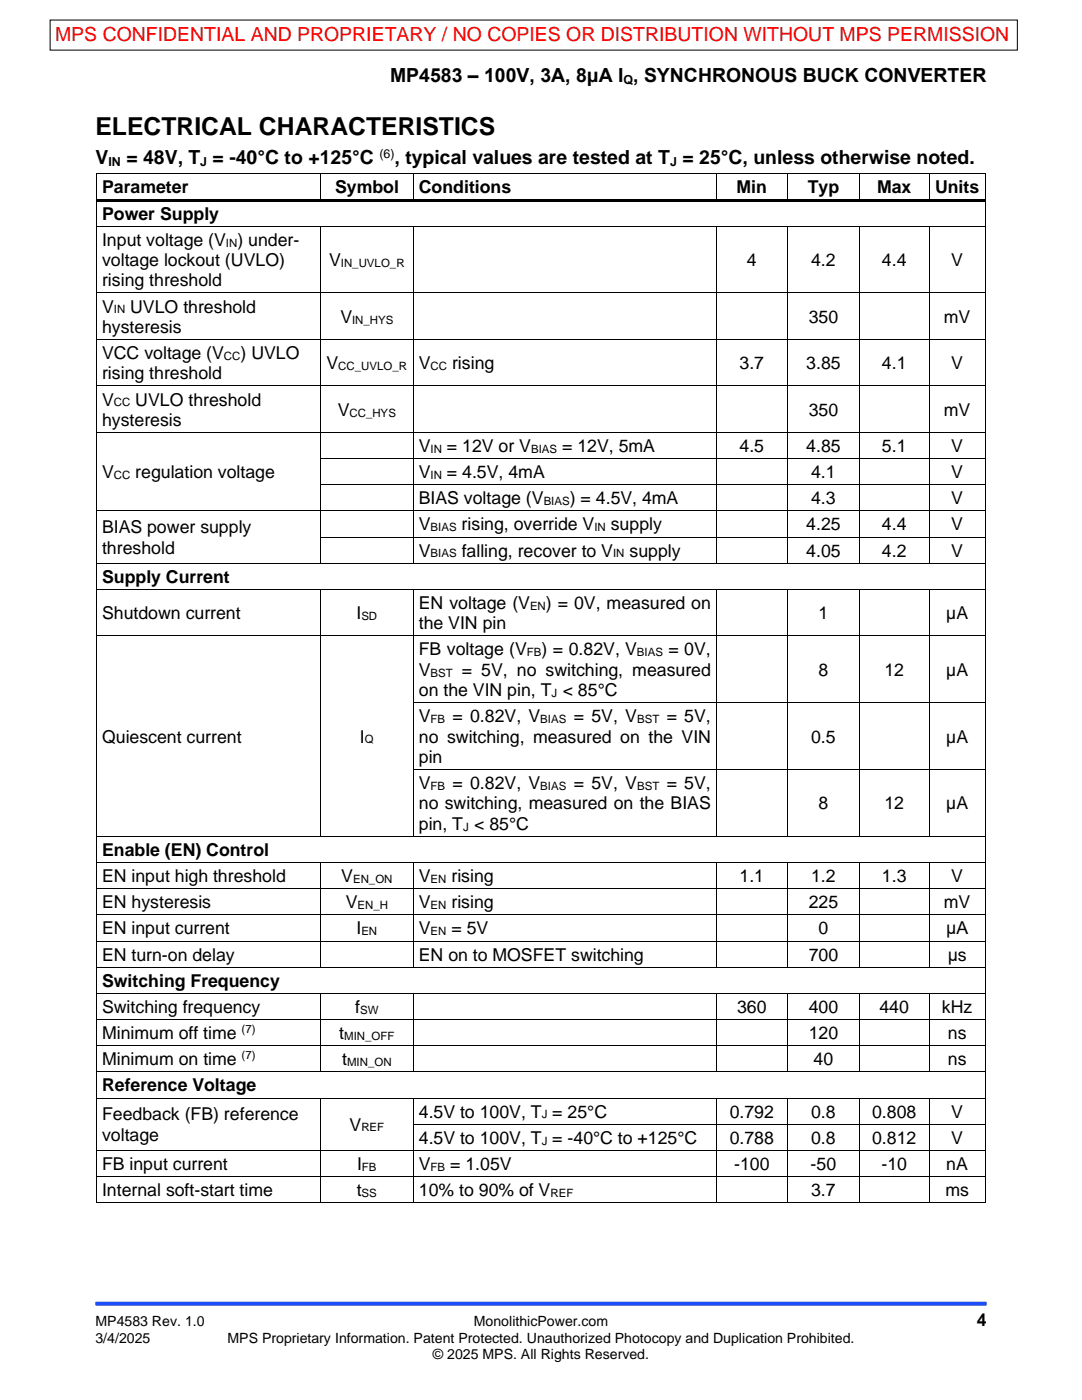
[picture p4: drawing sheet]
<svg xmlns="http://www.w3.org/2000/svg" width="216mm" height="279mm" viewBox="0 0 216 279" stroke-linecap="round" stroke-linejoin="round" font-family="sans-serif">
<defs><g id="words">
<text font-size="4.9" x="19" y="27">ELECTRICAL CHARACTERISTICS</text>
<text font-size="3.9" fill="#f00" x="11" y="8.2">MPS CONFIDENTIAL AND PROPRIETARY / NO COPIES OR DISTRIBUTION WITHOUT MPS PERMISSION</text>
<g font-size="3.9">
<text x="77.8" y="16.3">MP4583 – 100V, 3A, 8μA I , SYNCHRONOUS BUCK CONVERTER</text>
<text x="19" y="32.7">V</text>
<text x="25.2" y="32.7">= 48V, T = -40°C to +125°C</text>
<text x="78.7" y="32.7">, typical values are tested at T = 25°C, unless otherwise noted.</text>
</g>
<g font-size="3.5">
<text x="20.4" y="38.6">Parameter</text>
<text x="66.9" y="38.6">Symbol</text>
<text x="83.6" y="38.6">Conditions</text>
<text x="147" y="38.6">Min</text>
<text x="161.2" y="38.6">Typ</text>
<text x="175" y="38.6">Max</text>
<text x="186.6" y="38.6">Units</text>
<text x="20.4" y="43.8">Power Supply</text>
<text x="20.4" y="49.1">Input voltage (V ) under-</text>
<text x="20.4" y="53.1">voltage lockout (UVLO)</text>
<text x="65.7" y="53.1">V</text>
<text x="149" y="53.1">4</text>
<text x="161.9" y="53.1">4.2</text>
<text x="176" y="53.1">4.4</text>
<text x="189.8" y="53.1">V</text>
<text x="20.4" y="57.2">rising threshold</text>
<text x="20.4" y="62.4">V</text>
<text x="26" y="62.4">UVLO threshold</text>
<text x="67.9" y="64.4">V</text>
<text x="161.4" y="64.4">350</text>
<text x="188.3" y="64.4">mV</text>
<text x="20.4" y="66.4">hysteresis</text>
<text x="20.4" y="71.7">VCC voltage (V</text>
<text x="48" y="71.7">) UVLO</text>
<text x="20.4" y="75.7">rising threshold</text>
<text x="65.2" y="73.7">V</text>
<text x="83.6" y="73.7">V</text>
<text x="90.2" y="73.7">rising</text>
<text x="147.6" y="73.7">3.7</text>
<text x="160.9" y="73.7">3.85</text>
<text x="176" y="73.7">4.1</text>
<text x="189.8" y="73.7">V</text>
<text x="20.4" y="80.9">V</text>
<text x="27" y="80.9">UVLO threshold</text>
<text x="67.4" y="83">V</text>
<text x="161.4" y="83">350</text>
<text x="188.3" y="83">mV</text>
<text x="20.4" y="85">hysteresis</text>
<text x="20.4" y="95.4">V</text>
<text x="27" y="95.4">regulation voltage</text>
<text x="83.6" y="90.2">V</text>
<text x="83.6" y="95.4">V</text>
<text x="89.2" y="90.2">= 12V or V</text>
<text x="89.2" y="95.4">= 4.5V, 4mA</text>
<text x="112.2" y="90.2">= 12V, 5mA</text>
<text x="147.6" y="90.2">4.5</text>
<text x="160.9" y="90.2">4.85</text>
<text x="161.9" y="95.4">4.1</text>
<text x="176" y="90.2">5.1</text>
<text x="189.8" y="90.2">V</text>
<text x="189.8" y="95.4">V</text>
<text x="83.6" y="100.7">BIAS voltage (V</text>
<text x="113.7" y="100.7">) = 4.5V, 4mA</text>
<text x="161.9" y="100.7">4.3</text>
<text x="189.8" y="100.7">V</text>
<text x="20.4" y="106.5">BIAS power supply</text>
<text x="83.6" y="105.9">V</text>
<text x="92.1" y="105.9">rising, override V</text>
<text x="121.9" y="105.9">supply</text>
<text x="160.9" y="105.9">4.25</text>
<text x="176" y="105.9">4.4</text>
<text x="189.8" y="105.9">V</text>
<text x="20.4" y="110.5">threshold</text>
<text x="83.6" y="111.1">V</text>
<text x="92.1" y="111.1">falling, recover to V</text>
<text x="125.6" y="111.1">supply</text>
<text x="160.9" y="111.1">4.05</text>
<text x="176" y="111.1">4.2</text>
<text x="189.8" y="111.1">V</text>
<text x="20.4" y="116.3">Supply Current</text>
<text x="20.4" y="123.6">Shutdown current</text>
<text x="71.1" y="123.6">I</text>
<text x="83.6" y="121.5">EN voltage (V</text>
<text x="83.6" y="125.6">the VIN pin</text>
<text x="108.9" y="121.5">) = 0V, measured on</text>
<text x="163.3" y="123.6">1</text>
<text x="188.8" y="123.6">µA</text>
<text x="83.6" y="130.8">FB voltage (V</text>
<text x="108.1" y="130.8">) = 0.82V, V</text>
<text x="133.4" y="130.8">= 0V,</text>
<text x="83.6" y="134.9">V</text>
<text x="92.2" y="134.9">= 5V, no switching, measured</text>
<text x="163.3" y="134.9">8</text>
<text x="176.5" y="134.9">12</text>
<text x="188.8" y="134.9">µA</text>
<text x="83.6" y="138.9">on the VIN pin, T &lt; 85°C</text>
<text x="20.4" y="148.2">Quiescent current</text>
<text x="71.8" y="148.2">I</text>
<text x="83.6" y="144.2">V</text>
<text x="83.6" y="148.2">no switching, measured on the VIN</text>
<text x="90.3" y="144.2">= 0.82V, V</text>
<text x="114.5" y="144.2">= 5V, V</text>
<text x="133" y="144.2">= 5V,</text>
<text x="161.9" y="148.2">0.5</text>
<text x="188.8" y="148.2">µA</text>
<text x="83.6" y="152.3">pin</text>
<text x="83.6" y="157.5">V</text>
<text x="83.6" y="161.5">no switching, measured on the BIAS</text>
<text x="90.3" y="157.5">= 0.82V, V</text>
<text x="114.5" y="157.5">= 5V, V</text>
<text x="133" y="157.5">= 5V,</text>
<text x="163.3" y="161.5">8</text>
<text x="176.5" y="161.5">12</text>
<text x="188.8" y="161.5">µA</text>
<text x="83.6" y="165.6">pin, T &lt; 85°C</text>
<text x="20.4" y="170.8">Enable (EN) Control</text>
<text x="20.4" y="176">EN input high threshold</text>
<text x="68.1" y="176">V</text>
<text x="83.6" y="176">V</text>
<text x="90.1" y="176">rising</text>
<text x="147.6" y="176">1.1</text>
<text x="161.9" y="176">1.2</text>
<text x="176" y="176">1.3</text>
<text x="189.8" y="176">V</text>
<text x="20.4" y="181.3">EN hysteresis</text>
<text x="69" y="181.3">V</text>
<text x="83.6" y="181.3">V</text>
<text x="90.1" y="181.3">rising</text>
<text x="161.4" y="181.3">225</text>
<text x="188.3" y="181.3">mV</text>
<text x="20.4" y="186.5">EN input current</text>
<text x="20.4" y="191.7">EN turn-on delay</text>
<text x="71.1" y="186.5">I</text>
<text x="83.6" y="186.5">V</text>
<text x="83.6" y="191.7">EN on to MOSFET switching</text>
<text x="90.1" y="186.5">= 5V</text>
<text x="161.4" y="191.7">700</text>
<text x="163.3" y="186.5">0</text>
<text x="188.8" y="186.5">μA</text>
<text x="189.1" y="191.7">μs</text>
<text x="20.4" y="196.9">Switching Frequency</text>
<text x="20.4" y="202.1">Switching frequency</text>
<text x="70.9" y="202.1">f</text>
<text x="147.1" y="202.1">360</text>
<text x="161.4" y="202.1">400</text>
<text x="175.5" y="202.1">440</text>
<text x="188" y="202.1">kHz</text>
<text x="20.4" y="207.4">Minimum off time</text>
<text x="67.7" y="207.4">t</text>
<text x="161.4" y="207.4">120</text>
<text x="189.1" y="207.4">ns</text>
<text x="20.4" y="212.6">Minimum on time</text>
<text x="68.3" y="212.6">t</text>
<text x="162.3" y="212.6">40</text>
<text x="189.1" y="212.6">ns</text>
<text x="20.4" y="217.8">Reference Voltage</text>
<text x="20.4" y="223.6">Feedback (FB) reference</text>
<text x="20.4" y="227.7">voltage</text>
<text x="69.8" y="225.6">V</text>
<text x="83.6" y="223">4.5V to 100V, T = 25°C</text>
<text x="145.6" y="223">0.792</text>
<text x="161.9" y="223">0.8</text>
<text x="174" y="223">0.808</text>
<text x="189.8" y="223">V</text>
<text x="20.4" y="233.5">FB input current</text>
<text x="71.3" y="233.5">I</text>
<text x="83.6" y="228.3">4.5V to 100V, T = -40°C to +125°C</text>
<text x="83.6" y="233.5">V</text>
<text x="89.8" y="233.5">= 1.05V</text>
<text x="145.6" y="228.3">0.788</text>
<text x="146.5" y="233.5">-100</text>
<text x="161.7" y="233.5">-50</text>
<text x="161.9" y="228.3">0.8</text>
<text x="174" y="228.3">0.812</text>
<text x="175.9" y="233.5">-10</text>
<text x="188.8" y="233.5">nA</text>
<text x="189.8" y="228.3">V</text>
<text x="20.4" y="238.7">Internal soft-start time</text>
<text x="71.2" y="238.7">t</text>
<text x="83.6" y="238.7">10% to 90% of V</text>
<text x="161.9" y="238.7">3.7</text>
<text x="188.6" y="238.7">ms</text>
<text x="194.9" y="264.6">4</text>
</g>
<g font-size="2.8">
<text x="19" y="264.6">MP4583 Rev. 1.0</text>
<text x="19" y="267.9">3/4/2025</text>
<text x="45.4" y="267.9">MPS Proprietary Information. Patent Protected. Unauthorized Photocopy and Duplication Prohibited.</text>
<text x="94.6" y="264.6">MonolithicPower.com</text>
<text x="86.4" y="271.2">© 2025 MPS. All Rights Reserved.</text>
</g>
<g font-size="2.5">
<text x="124.4" y="16.7">Q</text>
<text x="21.6" y="33.1">IN</text>
<text x="40" y="33.1">J</text>
<text x="75.7" y="31.5">(6)</text>
<text x="133.7" y="33.1">J</text>
</g>
<g font-size="2.3">
<text x="45.1" y="49.2">IN</text>
<text x="68" y="53.3">IN_UVLO_R</text>
<text x="22.7" y="62.6">IN</text>
<text x="70.3" y="64.6">IN_HYS</text>
<text x="44.7" y="71.8">CC</text>
<text x="67.5" y="73.9">CC_UVLO_R</text>
<text x="85.9" y="73.9">CC</text>
<text x="22.7" y="81.1">CC</text>
<text x="69.7" y="83.1">CC_HYS</text>
<text x="22.7" y="95.6">CC</text>
<text x="85.9" y="90.4">IN</text>
<text x="85.9" y="95.6">IN</text>
<text x="106" y="90.4">BIAS</text>
<text x="108.5" y="100.8">BIAS</text>
<text x="85.9" y="106">BIAS</text>
<text x="118.6" y="106">IN</text>
<text x="85.9" y="111.3">BIAS</text>
<text x="122.3" y="111.3">IN</text>
<text x="72.1" y="123.7">SD</text>
<text x="105.8" y="121.7">EN</text>
<text x="105.1" y="131">FB</text>
<text x="127.1" y="131">BIAS</text>
<text x="85.9" y="135">BST</text>
<text x="110.1" y="139.1">J</text>
<text x="72.8" y="148.4">Q</text>
<text x="85.9" y="144.3">FB</text>
<text x="107.8" y="144.3">BIAS</text>
<text x="127.1" y="144.3">BST</text>
<text x="85.9" y="157.6">FB</text>
<text x="107.8" y="157.6">BIAS</text>
<text x="127.1" y="157.6">BST</text>
<text x="92.4" y="165.8">J</text>
<text x="70.4" y="176.2">EN_ON</text>
<text x="85.9" y="176.2">EN</text>
<text x="71.3" y="181.4">EN_H</text>
<text x="85.9" y="181.4">EN</text>
<text x="72.1" y="186.6">EN</text>
<text x="85.9" y="186.6">EN</text>
<text x="71.8" y="202.3">SW</text>
<text x="48.2" y="206.1">(7)</text>
<text x="68.7" y="207.5">MIN_OFF</text>
<text x="48.2" y="211.4">(7)</text>
<text x="69.2" y="212.8">MIN_ON</text>
<text x="72.1" y="225.8">REF</text>
<text x="108.1" y="223.2">J</text>
<text x="72.2" y="233.6">FB</text>
<text x="85.9" y="233.6">FB</text>
<text x="108.1" y="228.4">J</text>
<text x="72.2" y="238.9">SS</text>
<text x="109.8" y="238.9">REF</text>
</g>
</g></defs>
<path d="M19 260.2h177.8" fill="none" stroke="#1c4eff" stroke-width=".79" stroke-linecap="butt"/>
<g fill="#000">
<path d="M19.2 34.6h.2v.7h-.2z" fill-rule="evenodd"/>
<path d="M19.2 34.6h.2v.2h-.2z" fill-rule="evenodd"/>
<path d="M63.8 34.8h.2v.5h-.2z" fill-rule="evenodd"/>
<path d="M63.8 34.6h.2v.2h-.2z" fill-rule="evenodd"/>
<path d="M82.5 34.8h.1v.5h-.1z" fill-rule="evenodd"/>
<path d="M82.5 34.6h.1v.2h-.1z" fill-rule="evenodd"/>
<path d="M142.8 34.8h.2v.5h-.2z" fill-rule="evenodd"/>
<path d="M142.8 34.6h.2v.2h-.2z" fill-rule="evenodd"/>
<path d="M157.1 34.8h.2v.5h-.2z" fill-rule="evenodd"/>
<path d="M157.1 34.6h.2v.2h-.2z" fill-rule="evenodd"/>
<path d="M171.4 34.8h.1v.5h-.1z" fill-rule="evenodd"/>
<path d="M171.4 34.6h.1v.2h-.1z" fill-rule="evenodd"/>
<path d="M185.3 34.8h.2v.5h-.2z" fill-rule="evenodd"/>
<path d="M185.3 34.6h.2v.2h-.2z" fill-rule="evenodd"/>
<path d="M196.5 34.6h.2v.7h-.2z" fill-rule="evenodd"/>
<path d="M196.5 34.6h.2v.2h-.2z" fill-rule="evenodd"/>
<path d="M19.2 39.8h.2v.7h-.2z" fill-rule="evenodd"/>
<path d="M19.2 45h.2v.7h-.2z" fill-rule="evenodd"/>
<path d="M19.2 58.4h.2v.7h-.2z" fill-rule="evenodd"/>
<path d="M19.4 39.8h44.4v.6h-44.4z" fill-rule="evenodd"/>
<path d="M63.8 39.8h.6v.6h-.6z" fill-rule="evenodd"/>
<path d="M63.8 45.2h.2v.5h-.2z" fill-rule="evenodd"/>
<path d="M63.8 45h.2v.2h-.2z" fill-rule="evenodd"/>
<path d="M63.8 58.4h.2v.7h-.2z" fill-rule="evenodd"/>
<path d="M64.4 39.8h18.1v.6h-18.1z" fill-rule="evenodd"/>
<path d="M82.5 39.8h.5v.6h-.5z" fill-rule="evenodd"/>
<path d="M82.5 45.2h.1v.5h-.1z" fill-rule="evenodd"/>
<path d="M82.5 45h.1v.2h-.1z" fill-rule="evenodd"/>
<path d="M82.5 58.4h.1v.7h-.1z" fill-rule="evenodd"/>
<path d="M83 39.8h59.8v.6h-59.8z" fill-rule="evenodd"/>
<path d="M142.8 39.8h.5v.6h-.5z" fill-rule="evenodd"/>
<path d="M142.8 45.2h.2v.5h-.2z" fill-rule="evenodd"/>
<path d="M142.8 45h.2v.2h-.2z" fill-rule="evenodd"/>
<path d="M142.8 58.4h.2v.7h-.2z" fill-rule="evenodd"/>
<path d="M143.3 39.8h13.8v.6h-13.8z" fill-rule="evenodd"/>
<path d="M157.1 39.8h.5v.6h-.5z" fill-rule="evenodd"/>
<path d="M157.1 45.2h.2v.5h-.2z" fill-rule="evenodd"/>
<path d="M157.1 45h.2v.2h-.2z" fill-rule="evenodd"/>
<path d="M157.1 58.4h.2v.7h-.2z" fill-rule="evenodd"/>
<path d="M157.6 39.8h13.8v.6h-13.8z" fill-rule="evenodd"/>
<path d="M171.4 39.8h.5v.6h-.5z" fill-rule="evenodd"/>
<path d="M171.4 45.2h.1v.5h-.1z" fill-rule="evenodd"/>
<path d="M171.4 45h.1v.2h-.1z" fill-rule="evenodd"/>
<path d="M171.4 58.4h.1v.7h-.1z" fill-rule="evenodd"/>
<path d="M171.9 39.8h13.4v.6h-13.4z" fill-rule="evenodd"/>
<path d="M185.3 39.8h.6v.6h-.6z" fill-rule="evenodd"/>
<path d="M185.3 45.2h.2v.5h-.2z" fill-rule="evenodd"/>
<path d="M185.3 45h.2v.2h-.2z" fill-rule="evenodd"/>
<path d="M185.3 58.4h.2v.7h-.2z" fill-rule="evenodd"/>
<path d="M185.9 39.8h10.6v.6h-10.6z" fill-rule="evenodd"/>
<path d="M196.5 39.8h.2v.7h-.2z" fill-rule="evenodd"/>
<path d="M196.5 45h.2v.7h-.2z" fill-rule="evenodd"/>
<path d="M196.5 58.4h.2v.7h-.2z" fill-rule="evenodd"/>
<path d="M19.2 67.7h.2v.7h-.2z" fill-rule="evenodd"/>
<path d="M19.2 76.9h.2v.7h-.2z" fill-rule="evenodd"/>
<path d="M63.8 67.7h.2v.7h-.2z" fill-rule="evenodd"/>
<path d="M63.8 76.9h.2v.7h-.2z" fill-rule="evenodd"/>
<path d="M82.5 67.7h.1v.7h-.1z" fill-rule="evenodd"/>
<path d="M82.5 76.9h.1v.7h-.1z" fill-rule="evenodd"/>
<path d="M142.8 67.7h.2v.7h-.2z" fill-rule="evenodd"/>
<path d="M142.8 76.9h.2v.7h-.2z" fill-rule="evenodd"/>
<path d="M157.1 67.7h.2v.7h-.2z" fill-rule="evenodd"/>
<path d="M157.1 76.9h.2v.7h-.2z" fill-rule="evenodd"/>
<path d="M171.4 67.7h.1v.7h-.1z" fill-rule="evenodd"/>
<path d="M171.4 76.9h.1v.7h-.1z" fill-rule="evenodd"/>
<path d="M185.3 67.7h.2v.7h-.2z" fill-rule="evenodd"/>
<path d="M185.3 76.9h.2v.7h-.2z" fill-rule="evenodd"/>
<path d="M196.5 67.7h.2v.7h-.2z" fill-rule="evenodd"/>
<path d="M196.5 76.9h.2v.7h-.2z" fill-rule="evenodd"/>
<path d="M19.2 86.2h.2v.7h-.2z" fill-rule="evenodd"/>
<path d="M19.2 91.4h.2v.7h-.2z" fill-rule="evenodd"/>
<path d="M19.2 96.7h.2v.6h-.2z" fill-rule="evenodd"/>
<path d="M63.8 86.2h.2v.7h-.2z" fill-rule="evenodd"/>
<path d="M63.8 91.4h.2v.7h-.2z" fill-rule="evenodd"/>
<path d="M63.8 96.7h.2v.6h-.2z" fill-rule="evenodd"/>
<path d="M82.5 86.2h.1v.7h-.1z" fill-rule="evenodd"/>
<path d="M82.5 91.4h.1v.7h-.1z" fill-rule="evenodd"/>
<path d="M82.5 96.7h.1v.6h-.1z" fill-rule="evenodd"/>
<path d="M142.8 86.2h.2v.7h-.2z" fill-rule="evenodd"/>
<path d="M142.8 91.4h.2v.7h-.2z" fill-rule="evenodd"/>
<path d="M142.8 96.7h.2v.6h-.2z" fill-rule="evenodd"/>
<path d="M157.1 86.2h.2v.7h-.2z" fill-rule="evenodd"/>
<path d="M157.1 91.4h.2v.7h-.2z" fill-rule="evenodd"/>
<path d="M157.1 96.7h.2v.6h-.2z" fill-rule="evenodd"/>
<path d="M171.4 86.2h.1v.7h-.1z" fill-rule="evenodd"/>
<path d="M171.4 91.4h.1v.7h-.1z" fill-rule="evenodd"/>
<path d="M171.4 96.7h.1v.6h-.1z" fill-rule="evenodd"/>
<path d="M185.3 86.2h.2v.7h-.2z" fill-rule="evenodd"/>
<path d="M185.3 91.4h.2v.7h-.2z" fill-rule="evenodd"/>
<path d="M185.3 96.7h.2v.6h-.2z" fill-rule="evenodd"/>
<path d="M196.5 86.2h.2v.7h-.2z" fill-rule="evenodd"/>
<path d="M196.5 91.4h.2v.7h-.2z" fill-rule="evenodd"/>
<path d="M196.5 96.7h.2v.6h-.2z" fill-rule="evenodd"/>
<path d="M19.2 101.9h.2v.7h-.2z" fill-rule="evenodd"/>
<path d="M19.2 107.1h.2v.7h-.2z" fill-rule="evenodd"/>
<path d="M19.2 112.3h.2v.7h-.2z" fill-rule="evenodd"/>
<path d="M19.2 117.5h.2v.7h-.2z" fill-rule="evenodd"/>
<path d="M63.8 101.9h.2v.7h-.2z" fill-rule="evenodd"/>
<path d="M63.8 107.1h.2v.7h-.2z" fill-rule="evenodd"/>
<path d="M63.8 112.3h.2v.2h-.2z" fill-rule="evenodd"/>
<path d="M63.8 117.7h.2v.5h-.2z" fill-rule="evenodd"/>
<path d="M63.8 117.5h.2v.2h-.2z" fill-rule="evenodd"/>
<path d="M82.5 101.9h.1v.7h-.1z" fill-rule="evenodd"/>
<path d="M82.5 107.1h.1v.7h-.1z" fill-rule="evenodd"/>
<path d="M82.5 112.3h.1v.2h-.1z" fill-rule="evenodd"/>
<path d="M82.5 117.7h.1v.5h-.1z" fill-rule="evenodd"/>
<path d="M82.5 117.5h.1v.2h-.1z" fill-rule="evenodd"/>
<path d="M142.8 101.9h.2v.7h-.2z" fill-rule="evenodd"/>
<path d="M142.8 107.1h.2v.7h-.2z" fill-rule="evenodd"/>
<path d="M142.8 112.3h.2v.2h-.2z" fill-rule="evenodd"/>
<path d="M142.8 117.7h.2v.5h-.2z" fill-rule="evenodd"/>
<path d="M142.8 117.5h.2v.2h-.2z" fill-rule="evenodd"/>
<path d="M157.1 101.9h.2v.7h-.2z" fill-rule="evenodd"/>
<path d="M157.1 107.1h.2v.7h-.2z" fill-rule="evenodd"/>
<path d="M157.1 112.3h.2v.2h-.2z" fill-rule="evenodd"/>
<path d="M157.1 117.7h.2v.5h-.2z" fill-rule="evenodd"/>
<path d="M157.1 117.5h.2v.2h-.2z" fill-rule="evenodd"/>
<path d="M171.4 101.9h.1v.7h-.1z" fill-rule="evenodd"/>
<path d="M171.4 107.1h.1v.7h-.1z" fill-rule="evenodd"/>
<path d="M171.4 112.3h.1v.2h-.1z" fill-rule="evenodd"/>
<path d="M171.4 117.7h.1v.5h-.1z" fill-rule="evenodd"/>
<path d="M171.4 117.5h.1v.2h-.1z" fill-rule="evenodd"/>
<path d="M185.3 101.9h.2v.7h-.2z" fill-rule="evenodd"/>
<path d="M185.3 107.1h.2v.7h-.2z" fill-rule="evenodd"/>
<path d="M185.3 112.3h.2v.2h-.2z" fill-rule="evenodd"/>
<path d="M185.3 117.7h.2v.5h-.2z" fill-rule="evenodd"/>
<path d="M185.3 117.5h.2v.2h-.2z" fill-rule="evenodd"/>
<path d="M196.5 101.9h.2v.7h-.2z" fill-rule="evenodd"/>
<path d="M196.5 107.1h.2v.7h-.2z" fill-rule="evenodd"/>
<path d="M196.5 112.3h.2v.7h-.2z" fill-rule="evenodd"/>
<path d="M196.5 117.5h.2v.7h-.2z" fill-rule="evenodd"/>
<path d="M19.2 126.8h.2v.7h-.2z" fill-rule="evenodd"/>
<path d="M63.8 126.8h.2v.7h-.2z" fill-rule="evenodd"/>
<path d="M82.5 126.8h.1v.7h-.1z" fill-rule="evenodd"/>
<path d="M142.8 126.8h.2v.7h-.2z" fill-rule="evenodd"/>
<path d="M157.1 126.8h.2v.7h-.2z" fill-rule="evenodd"/>
<path d="M171.4 126.8h.1v.7h-.1z" fill-rule="evenodd"/>
<path d="M185.3 126.8h.2v.7h-.2z" fill-rule="evenodd"/>
<path d="M196.5 126.8h.2v.7h-.2z" fill-rule="evenodd"/>
<path d="M19.2 140.2h.2v.6h-.2z" fill-rule="evenodd"/>
<path d="M19.2 153.5h.2v.7h-.2z" fill-rule="evenodd"/>
<path d="M63.8 140.2h.2v.6h-.2z" fill-rule="evenodd"/>
<path d="M63.8 153.5h.2v.7h-.2z" fill-rule="evenodd"/>
<path d="M82.5 140.2h.1v.6h-.1z" fill-rule="evenodd"/>
<path d="M82.5 153.5h.1v.7h-.1z" fill-rule="evenodd"/>
<path d="M142.8 140.2h.2v.6h-.2z" fill-rule="evenodd"/>
<path d="M142.8 153.5h.2v.7h-.2z" fill-rule="evenodd"/>
<path d="M157.1 140.2h.2v.6h-.2z" fill-rule="evenodd"/>
<path d="M157.1 153.5h.2v.7h-.2z" fill-rule="evenodd"/>
<path d="M171.4 140.2h.1v.6h-.1z" fill-rule="evenodd"/>
<path d="M171.4 153.5h.1v.7h-.1z" fill-rule="evenodd"/>
<path d="M185.3 140.2h.2v.6h-.2z" fill-rule="evenodd"/>
<path d="M185.3 153.5h.2v.7h-.2z" fill-rule="evenodd"/>
<path d="M196.5 140.2h.2v.6h-.2z" fill-rule="evenodd"/>
<path d="M196.5 153.5h.2v.7h-.2z" fill-rule="evenodd"/>
<path d="M19.2 166.8h.2v.7h-.2z" fill-rule="evenodd"/>
<path d="M19.2 172.1h.2v.6h-.2z" fill-rule="evenodd"/>
<path d="M19.2 177.3h.2v.6h-.2z" fill-rule="evenodd"/>
<path d="M63.8 166.8h.2v.2h-.2z" fill-rule="evenodd"/>
<path d="M63.8 172.2h.2v.5h-.2z" fill-rule="evenodd"/>
<path d="M63.8 172.1h.2v.1h-.2z" fill-rule="evenodd"/>
<path d="M63.8 177.3h.2v.6h-.2z" fill-rule="evenodd"/>
<path d="M82.5 166.8h.1v.2h-.1z" fill-rule="evenodd"/>
<path d="M82.5 172.2h.1v.5h-.1z" fill-rule="evenodd"/>
<path d="M82.5 172.1h.1v.1h-.1z" fill-rule="evenodd"/>
<path d="M82.5 177.3h.1v.6h-.1z" fill-rule="evenodd"/>
<path d="M142.8 166.8h.2v.2h-.2z" fill-rule="evenodd"/>
<path d="M142.8 172.2h.2v.5h-.2z" fill-rule="evenodd"/>
<path d="M142.8 172.1h.2v.1h-.2z" fill-rule="evenodd"/>
<path d="M142.8 177.3h.2v.6h-.2z" fill-rule="evenodd"/>
<path d="M157.1 166.8h.2v.2h-.2z" fill-rule="evenodd"/>
<path d="M157.1 172.2h.2v.5h-.2z" fill-rule="evenodd"/>
<path d="M157.1 172.1h.2v.1h-.2z" fill-rule="evenodd"/>
<path d="M157.1 177.3h.2v.6h-.2z" fill-rule="evenodd"/>
<path d="M171.4 166.8h.1v.2h-.1z" fill-rule="evenodd"/>
<path d="M171.4 172.2h.1v.5h-.1z" fill-rule="evenodd"/>
<path d="M171.4 172.1h.1v.1h-.1z" fill-rule="evenodd"/>
<path d="M171.4 177.3h.1v.6h-.1z" fill-rule="evenodd"/>
<path d="M185.3 166.8h.2v.2h-.2z" fill-rule="evenodd"/>
<path d="M185.3 172.2h.2v.5h-.2z" fill-rule="evenodd"/>
<path d="M185.3 172.1h.2v.1h-.2z" fill-rule="evenodd"/>
<path d="M185.3 177.3h.2v.6h-.2z" fill-rule="evenodd"/>
<path d="M196.5 166.8h.2v.7h-.2z" fill-rule="evenodd"/>
<path d="M196.5 172.1h.2v.6h-.2z" fill-rule="evenodd"/>
<path d="M196.5 177.3h.2v.6h-.2z" fill-rule="evenodd"/>
<path d="M19.2 182.5h.2v.7h-.2z" fill-rule="evenodd"/>
<path d="M19.2 187.7h.2v.7h-.2z" fill-rule="evenodd"/>
<path d="M19.2 192.9h.2v.7h-.2z" fill-rule="evenodd"/>
<path d="M19.2 198.2h.2v.6h-.2z" fill-rule="evenodd"/>
<path d="M63.8 182.5h.2v.7h-.2z" fill-rule="evenodd"/>
<path d="M63.8 187.7h.2v.7h-.2z" fill-rule="evenodd"/>
<path d="M63.8 192.9h.2v.2h-.2z" fill-rule="evenodd"/>
<path d="M63.8 198.3h.2v.5h-.2z" fill-rule="evenodd"/>
<path d="M63.8 198.2h.2v.1h-.2z" fill-rule="evenodd"/>
<path d="M82.5 182.5h.1v.7h-.1z" fill-rule="evenodd"/>
<path d="M82.5 187.7h.1v.7h-.1z" fill-rule="evenodd"/>
<path d="M82.5 192.9h.1v.2h-.1z" fill-rule="evenodd"/>
<path d="M82.5 198.3h.1v.5h-.1z" fill-rule="evenodd"/>
<path d="M82.5 198.2h.1v.1h-.1z" fill-rule="evenodd"/>
<path d="M142.8 182.5h.2v.7h-.2z" fill-rule="evenodd"/>
<path d="M142.8 187.7h.2v.7h-.2z" fill-rule="evenodd"/>
<path d="M142.8 192.9h.2v.2h-.2z" fill-rule="evenodd"/>
<path d="M142.8 198.3h.2v.5h-.2z" fill-rule="evenodd"/>
<path d="M142.8 198.2h.2v.1h-.2z" fill-rule="evenodd"/>
<path d="M157.1 182.5h.2v.7h-.2z" fill-rule="evenodd"/>
<path d="M157.1 187.7h.2v.7h-.2z" fill-rule="evenodd"/>
<path d="M157.1 192.9h.2v.2h-.2z" fill-rule="evenodd"/>
<path d="M157.1 198.3h.2v.5h-.2z" fill-rule="evenodd"/>
<path d="M157.1 198.2h.2v.1h-.2z" fill-rule="evenodd"/>
<path d="M171.4 182.5h.1v.7h-.1z" fill-rule="evenodd"/>
<path d="M171.4 187.7h.1v.7h-.1z" fill-rule="evenodd"/>
<path d="M171.4 192.9h.1v.2h-.1z" fill-rule="evenodd"/>
<path d="M171.4 198.3h.1v.5h-.1z" fill-rule="evenodd"/>
<path d="M171.4 198.2h.1v.1h-.1z" fill-rule="evenodd"/>
<path d="M185.3 182.5h.2v.7h-.2z" fill-rule="evenodd"/>
<path d="M185.3 187.7h.2v.7h-.2z" fill-rule="evenodd"/>
<path d="M185.3 192.9h.2v.2h-.2z" fill-rule="evenodd"/>
<path d="M185.3 198.3h.2v.5h-.2z" fill-rule="evenodd"/>
<path d="M185.3 198.2h.2v.1h-.2z" fill-rule="evenodd"/>
<path d="M196.5 182.5h.2v.7h-.2z" fill-rule="evenodd"/>
<path d="M196.5 187.7h.2v.7h-.2z" fill-rule="evenodd"/>
<path d="M196.5 192.9h.2v.7h-.2z" fill-rule="evenodd"/>
<path d="M196.5 198.2h.2v.6h-.2z" fill-rule="evenodd"/>
<path d="M19.2 203.4h.2v.7h-.2z" fill-rule="evenodd"/>
<path d="M19.2 208.6h.2v.7h-.2z" fill-rule="evenodd"/>
<path d="M19.2 213.8h.2v.7h-.2z" fill-rule="evenodd"/>
<path d="M19.2 219h.2v.7h-.2z" fill-rule="evenodd"/>
<path d="M63.8 203.4h.2v.7h-.2z" fill-rule="evenodd"/>
<path d="M63.8 208.6h.2v.7h-.2z" fill-rule="evenodd"/>
<path d="M63.8 213.8h.2v.2h-.2z" fill-rule="evenodd"/>
<path d="M63.8 219.2h.2v.5h-.2z" fill-rule="evenodd"/>
<path d="M63.8 219h.2v.2h-.2z" fill-rule="evenodd"/>
<path d="M82.5 203.4h.1v.7h-.1z" fill-rule="evenodd"/>
<path d="M82.5 208.6h.1v.7h-.1z" fill-rule="evenodd"/>
<path d="M82.5 213.8h.1v.2h-.1z" fill-rule="evenodd"/>
<path d="M82.5 219.2h.1v.5h-.1z" fill-rule="evenodd"/>
<path d="M82.5 219h.1v.2h-.1z" fill-rule="evenodd"/>
<path d="M142.8 203.4h.2v.7h-.2z" fill-rule="evenodd"/>
<path d="M142.8 208.6h.2v.7h-.2z" fill-rule="evenodd"/>
<path d="M142.8 213.8h.2v.2h-.2z" fill-rule="evenodd"/>
<path d="M142.8 219.2h.2v.5h-.2z" fill-rule="evenodd"/>
<path d="M142.8 219h.2v.2h-.2z" fill-rule="evenodd"/>
<path d="M157.1 203.4h.2v.7h-.2z" fill-rule="evenodd"/>
<path d="M157.1 208.6h.2v.7h-.2z" fill-rule="evenodd"/>
<path d="M157.1 213.8h.2v.2h-.2z" fill-rule="evenodd"/>
<path d="M157.1 219.2h.2v.5h-.2z" fill-rule="evenodd"/>
<path d="M157.1 219h.2v.2h-.2z" fill-rule="evenodd"/>
<path d="M171.4 203.4h.1v.7h-.1z" fill-rule="evenodd"/>
<path d="M171.4 208.6h.1v.7h-.1z" fill-rule="evenodd"/>
<path d="M171.4 213.8h.1v.2h-.1z" fill-rule="evenodd"/>
<path d="M171.4 219.2h.1v.5h-.1z" fill-rule="evenodd"/>
<path d="M171.4 219h.1v.2h-.1z" fill-rule="evenodd"/>
<path d="M185.3 203.4h.2v.7h-.2z" fill-rule="evenodd"/>
<path d="M185.3 208.6h.2v.7h-.2z" fill-rule="evenodd"/>
<path d="M185.3 213.8h.2v.2h-.2z" fill-rule="evenodd"/>
<path d="M185.3 219.2h.2v.5h-.2z" fill-rule="evenodd"/>
<path d="M185.3 219h.2v.2h-.2z" fill-rule="evenodd"/>
<path d="M196.5 203.4h.2v.7h-.2z" fill-rule="evenodd"/>
<path d="M196.5 208.6h.2v.7h-.2z" fill-rule="evenodd"/>
<path d="M196.5 213.8h.2v.7h-.2z" fill-rule="evenodd"/>
<path d="M196.5 219h.2v.7h-.2z" fill-rule="evenodd"/>
<path d="M19.2 224.3h.2v.6h-.2z" fill-rule="evenodd"/>
<path d="M19.2 229.5h.2v.7h-.2z" fill-rule="evenodd"/>
<path d="M19.2 234.7h.2v.7h-.2z" fill-rule="evenodd"/>
<path d="M63.8 224.3h.2v.6h-.2z" fill-rule="evenodd"/>
<path d="M63.8 229.5h.2v.7h-.2z" fill-rule="evenodd"/>
<path d="M63.8 234.7h.2v.7h-.2z" fill-rule="evenodd"/>
<path d="M82.5 224.3h.1v.6h-.1z" fill-rule="evenodd"/>
<path d="M82.5 229.5h.1v.7h-.1z" fill-rule="evenodd"/>
<path d="M82.5 234.7h.1v.7h-.1z" fill-rule="evenodd"/>
<path d="M142.8 224.3h.2v.6h-.2z" fill-rule="evenodd"/>
<path d="M142.8 229.5h.2v.7h-.2z" fill-rule="evenodd"/>
<path d="M142.8 234.7h.2v.7h-.2z" fill-rule="evenodd"/>
<path d="M157.1 224.3h.2v.6h-.2z" fill-rule="evenodd"/>
<path d="M157.1 229.5h.2v.7h-.2z" fill-rule="evenodd"/>
<path d="M157.1 234.7h.2v.7h-.2z" fill-rule="evenodd"/>
<path d="M171.4 224.3h.1v.6h-.1z" fill-rule="evenodd"/>
<path d="M171.4 229.5h.1v.7h-.1z" fill-rule="evenodd"/>
<path d="M171.4 234.7h.1v.7h-.1z" fill-rule="evenodd"/>
<path d="M185.3 224.3h.2v.6h-.2z" fill-rule="evenodd"/>
<path d="M185.3 229.5h.2v.7h-.2z" fill-rule="evenodd"/>
<path d="M185.3 234.7h.2v.7h-.2z" fill-rule="evenodd"/>
<path d="M196.5 224.3h.2v.6h-.2z" fill-rule="evenodd"/>
<path d="M196.5 229.5h.2v.7h-.2z" fill-rule="evenodd"/>
<path d="M196.5 234.7h.2v.7h-.2z" fill-rule="evenodd"/>
<path d="M19.2 239.9h.2v.2h-.2z" fill-rule="evenodd"/>
<path d="M19.2 239.9h.2v.2h-.2z" fill-rule="evenodd"/>
<path d="M63.8 239.9h.2v.2h-.2z" fill-rule="evenodd"/>
<path d="M82.5 239.9h.1v.2h-.1z" fill-rule="evenodd"/>
<path d="M142.8 239.9h.2v.2h-.2z" fill-rule="evenodd"/>
<path d="M157.1 239.9h.2v.2h-.2z" fill-rule="evenodd"/>
<path d="M171.4 239.9h.1v.2h-.1z" fill-rule="evenodd"/>
<path d="M185.3 239.9h.2v.2h-.2z" fill-rule="evenodd"/>
<path d="M196.5 239.9h.2v.2h-.2z" fill-rule="evenodd"/>
<path d="M196.5 239.9h.2v.2h-.2z" fill-rule="evenodd"/>
</g>
<g fill="none" stroke="#000" stroke-width=".2">
<path d="M19.3 35.3v4.5M19.4 34.7h44.4M63.9 35.3v4.5M64 34.7h18.5M82.6 35.3v4.5M82.6 34.7h60.2M142.9 35.3v4.5M143 34.7h14.1M157.2 35.3v4.5M157.3 34.7h14.1M171.5 35.3v4.5M171.5 34.7h13.8"/>
<path d="M185.4 35.3v4.5M185.5 34.7h11M196.6 35.3v4.5M19.3 40.5v4.5M19.3 45.7v12.7M19.3 59.1v8.6M19.4 45.1h44.4M19.4 58.5h44.4M63.9 45.7v12.7M63.9 59.1v8.6M64 45.1h18.5M64 58.5h18.5"/>
<path d="M82.6 45.7v12.7M82.6 59.1v8.6M82.6 45.1h60.2M82.6 58.5h60.2M142.9 45.7v12.7M142.9 59.1v8.6M143 45.1h14.1M143 58.5h14.1M157.2 45.7v12.7M157.2 59.1v8.6M157.3 45.1h14.1M157.3 58.5h14.1"/>
<path d="M171.5 45.7v12.7M171.5 59.1v8.6M171.5 45.1h13.8M171.5 58.5h13.8M185.4 45.7v12.7M185.4 59.1v8.6M185.5 45.1h11M185.5 58.5h11M196.6 40.5v4.5M196.6 45.7v12.7M196.6 59.1v8.6M19.3 68.4v8.5"/>
<path d="M19.3 77.6v8.6M19.4 67.8h44.4M19.4 77h44.4M63.9 68.4v8.5M63.9 77.6v8.6M64 67.8h18.5M64 77h18.5M82.6 68.4v8.5M82.6 77.6v8.6M82.6 67.8h60.2M82.6 77h60.2M142.9 68.4v8.5"/>
<path d="M142.9 77.6v8.6M143 67.8h14.1M143 77h14.1M157.2 68.4v8.5M157.2 77.6v8.6M157.3 67.8h14.1M157.3 77h14.1M171.5 68.4v8.5M171.5 77.6v8.6M171.5 67.8h13.8M171.5 77h13.8M185.4 68.4v8.5"/>
<path d="M185.4 77.6v8.6M185.5 67.8h11M185.5 77h11M196.6 68.4v8.5M196.6 77.6v8.6M19.3 86.9v4.5M19.3 92.1v4.6M19.3 97.3v4.6M19.4 86.3h44.4M63.9 86.9v4.5M63.9 92.1v4.6M63.9 97.3v4.6"/>
<path d="M64 86.3h18.5M64 91.5h18.5M64 96.7h18.5M82.6 86.9v4.5M82.6 92.1v4.6M82.6 97.3v4.6M82.6 86.3h60.2M82.6 91.5h60.2M82.6 96.7h60.2M142.9 86.9v4.5M142.9 92.1v4.6M142.9 97.3v4.6"/>
<path d="M143 86.3h14.1M143 91.5h14.1M143 96.7h14.1M157.2 86.9v4.5M157.2 92.1v4.6M157.2 97.3v4.6M157.3 86.3h14.1M157.3 91.5h14.1M157.3 96.7h14.1M171.5 86.9v4.5M171.5 92.1v4.6M171.5 97.3v4.6"/>
<path d="M171.5 86.3h13.8M171.5 91.5h13.8M171.5 96.7h13.8M185.4 86.9v4.5M185.4 92.1v4.6M185.4 97.3v4.6M185.5 86.3h11M185.5 91.5h11M185.5 96.7h11M196.6 86.9v4.5M196.6 92.1v4.6M196.6 97.3v4.6"/>
<path d="M19.3 102.6v4.5M19.3 107.8v4.5M19.3 113v4.5M19.3 118.2v8.6M19.4 102h44.4M19.4 112.4h44.4M19.4 117.6h44.4M63.9 102.6v4.5M63.9 107.8v4.5M63.9 118.2v8.6M64 102h18.5M64 107.2h18.5"/>
<path d="M64 112.4h18.5M64 117.6h18.5M82.6 102.6v4.5M82.6 107.8v4.5M82.6 118.2v8.6M82.6 102h60.2M82.6 107.2h60.2M82.6 112.4h60.2M82.6 117.6h60.2M142.9 102.6v4.5M142.9 107.8v4.5M142.9 118.2v8.6"/>
<path d="M143 102h14.1M143 107.2h14.1M143 112.4h14.1M143 117.6h14.1M157.2 102.6v4.5M157.2 107.8v4.5M157.2 118.2v8.6M157.3 102h14.1M157.3 107.2h14.1M157.3 112.4h14.1M157.3 117.6h14.1M171.5 102.6v4.5"/>
<path d="M171.5 107.8v4.5M171.5 118.2v8.6M171.5 102h13.8M171.5 107.2h13.8M171.5 112.4h13.8M171.5 117.6h13.8M185.4 102.6v4.5M185.4 107.8v4.5M185.4 118.2v8.6M185.5 102h11M185.5 107.2h11M185.5 112.4h11"/>
<path d="M185.5 117.6h11M196.6 102.6v4.5M196.6 107.8v4.5M196.6 113v4.5M196.6 118.2v8.6M19.3 127.5v12.7M19.4 126.9h44.4M63.9 127.5v12.7M64 126.9h18.5M82.6 127.5v12.7M82.6 126.9h60.2M142.9 127.5v12.7"/>
<path d="M143 126.9h14.1M157.2 127.5v12.7M157.3 126.9h14.1M171.5 127.5v12.7M171.5 126.9h13.8M185.4 127.5v12.7M185.5 126.9h11M196.6 127.5v12.7M19.3 140.8v12.7M19.3 154.2v12.6M63.9 140.8v12.7M63.9 154.2v12.6"/>
<path d="M82.6 140.8v12.7M82.6 154.2v12.6M82.6 140.2h60.2M82.6 153.6h60.2M142.9 140.8v12.7M142.9 154.2v12.6M143 140.2h14.1M143 153.6h14.1M157.2 140.8v12.7M157.2 154.2v12.6M157.3 140.2h14.1M157.3 153.6h14.1"/>
<path d="M171.5 140.8v12.7M171.5 154.2v12.6M171.5 140.2h13.8M171.5 153.6h13.8M185.4 140.8v12.7M185.4 154.2v12.6M185.5 140.2h11M185.5 153.6h11M196.6 140.8v12.7M196.6 154.2v12.6M19.3 167.5v4.6M19.3 172.7v4.6"/>
<path d="M19.3 177.9v4.6M19.4 166.9h44.4M19.4 172.1h44.4M19.4 177.3h44.4M63.9 172.7v4.6M63.9 177.9v4.6M64 166.9h18.5M64 172.1h18.5M64 177.3h18.5M82.6 172.7v4.6M82.6 177.9v4.6M82.6 166.9h60.2"/>
<path d="M82.6 172.1h60.2M82.6 177.3h60.2M142.9 172.7v4.6M142.9 177.9v4.6M143 166.9h14.1M143 172.1h14.1M143 177.3h14.1M157.2 172.7v4.6M157.2 177.9v4.6M157.3 166.9h14.1M157.3 172.1h14.1M157.3 177.3h14.1"/>
<path d="M171.5 172.7v4.6M171.5 177.9v4.6M171.5 166.9h13.8M171.5 172.1h13.8M171.5 177.3h13.8M185.4 172.7v4.6M185.4 177.9v4.6M185.5 166.9h11M185.5 172.1h11M185.5 177.3h11M196.6 167.5v4.6M196.6 172.7v4.6"/>
<path d="M196.6 177.9v4.6M19.3 183.2v4.5M19.3 188.4v4.5M19.3 193.6v4.6M19.3 198.8v4.6M19.4 182.6h44.4M19.4 187.8h44.4M19.4 193h44.4M19.4 198.2h44.4M63.9 183.2v4.5M63.9 188.4v4.5M63.9 198.8v4.6"/>
<path d="M64 182.6h18.5M64 187.8h18.5M64 193h18.5M64 198.2h18.5M82.6 183.2v4.5M82.6 188.4v4.5M82.6 198.8v4.6M82.6 182.6h60.2M82.6 187.8h60.2M82.6 193h60.2M82.6 198.2h60.2M142.9 183.2v4.5"/>
<path d="M142.9 188.4v4.5M142.9 198.8v4.6M143 182.6h14.1M143 187.8h14.1M143 193h14.1M143 198.2h14.1M157.2 183.2v4.5M157.2 188.4v4.5M157.2 198.8v4.6M157.3 182.6h14.1M157.3 187.8h14.1M157.3 193h14.1"/>
<path d="M157.3 198.2h14.1M171.5 183.2v4.5M171.5 188.4v4.5M171.5 198.8v4.6M171.5 182.6h13.8M171.5 187.8h13.8M171.5 193h13.8M171.5 198.2h13.8M185.4 183.2v4.5M185.4 188.4v4.5M185.4 198.8v4.6M185.5 182.6h11"/>
<path d="M185.5 187.8h11M185.5 193h11M185.5 198.2h11M196.6 183.2v4.5M196.6 188.4v4.5M196.6 193.6v4.6M196.6 198.8v4.6M19.3 204.1v4.5M19.3 209.3v4.5M19.3 214.5v4.5M19.3 219.7v4.6M19.4 203.5h44.4"/>
<path d="M19.4 208.7h44.4M19.4 213.9h44.4M19.4 219.1h44.4M63.9 204.1v4.5M63.9 209.3v4.5M63.9 219.7v4.6M64 203.5h18.5M64 208.7h18.5M64 213.9h18.5M64 219.1h18.5M82.6 204.1v4.5M82.6 209.3v4.5"/>
<path d="M82.6 219.7v4.6M82.6 203.5h60.2M82.6 208.7h60.2M82.6 213.9h60.2M82.6 219.1h60.2M142.9 204.1v4.5M142.9 209.3v4.5M142.9 219.7v4.6M143 203.5h14.1M143 208.7h14.1M143 213.9h14.1M143 219.1h14.1"/>
<path d="M157.2 204.1v4.5M157.2 209.3v4.5M157.2 219.7v4.6M157.3 203.5h14.1M157.3 208.7h14.1M157.3 213.9h14.1M157.3 219.1h14.1M171.5 204.1v4.5M171.5 209.3v4.5M171.5 219.7v4.6M171.5 203.5h13.8M171.5 208.7h13.8"/>
<path d="M171.5 213.9h13.8M171.5 219.1h13.8M185.4 204.1v4.5M185.4 209.3v4.5M185.4 219.7v4.6M185.5 203.5h11M185.5 208.7h11M185.5 213.9h11M185.5 219.1h11M196.6 204.1v4.5M196.6 209.3v4.5M196.6 214.5v4.5"/>
<path d="M196.6 219.7v4.6M19.3 224.9v4.6M19.3 230.2v4.5M19.3 235.4v4.5M19.4 229.6h44.4M19.4 234.8h44.4M63.9 224.9v4.6M63.9 230.2v4.5M63.9 235.4v4.5M64 229.6h18.5M64 234.8h18.5M82.6 224.9v4.6"/>
<path d="M82.6 230.2v4.5M82.6 235.4v4.5M82.6 224.3h60.2M82.6 229.6h60.2M82.6 234.8h60.2M142.9 224.9v4.6M142.9 230.2v4.5M142.9 235.4v4.5M143 224.3h14.1M143 229.6h14.1M143 234.8h14.1M157.2 224.9v4.6"/>
<path d="M157.2 230.2v4.5M157.2 235.4v4.5M157.3 224.3h14.1M157.3 229.6h14.1M157.3 234.8h14.1M171.5 224.9v4.6M171.5 230.2v4.5M171.5 235.4v4.5M171.5 224.3h13.8M171.5 229.6h13.8M171.5 234.8h13.8M185.4 224.9v4.6"/>
<path d="M185.4 230.2v4.5M185.4 235.4v4.5M185.5 224.3h11M185.5 229.6h11M185.5 234.8h11M196.6 224.9v4.6M196.6 230.2v4.5M196.6 235.4v4.5M19.4 240h44.4M64 240h18.5M82.6 240h60.2M143 240h14.1"/>
<path d="M157.3 240h14.1M171.5 240h13.8M185.5 240h11"/>
</g>
<path d="M10 4h193v6h-193z" fill="#fff" stroke="#000" stroke-width=".2"/>
<use href="#words"/>
</svg>
